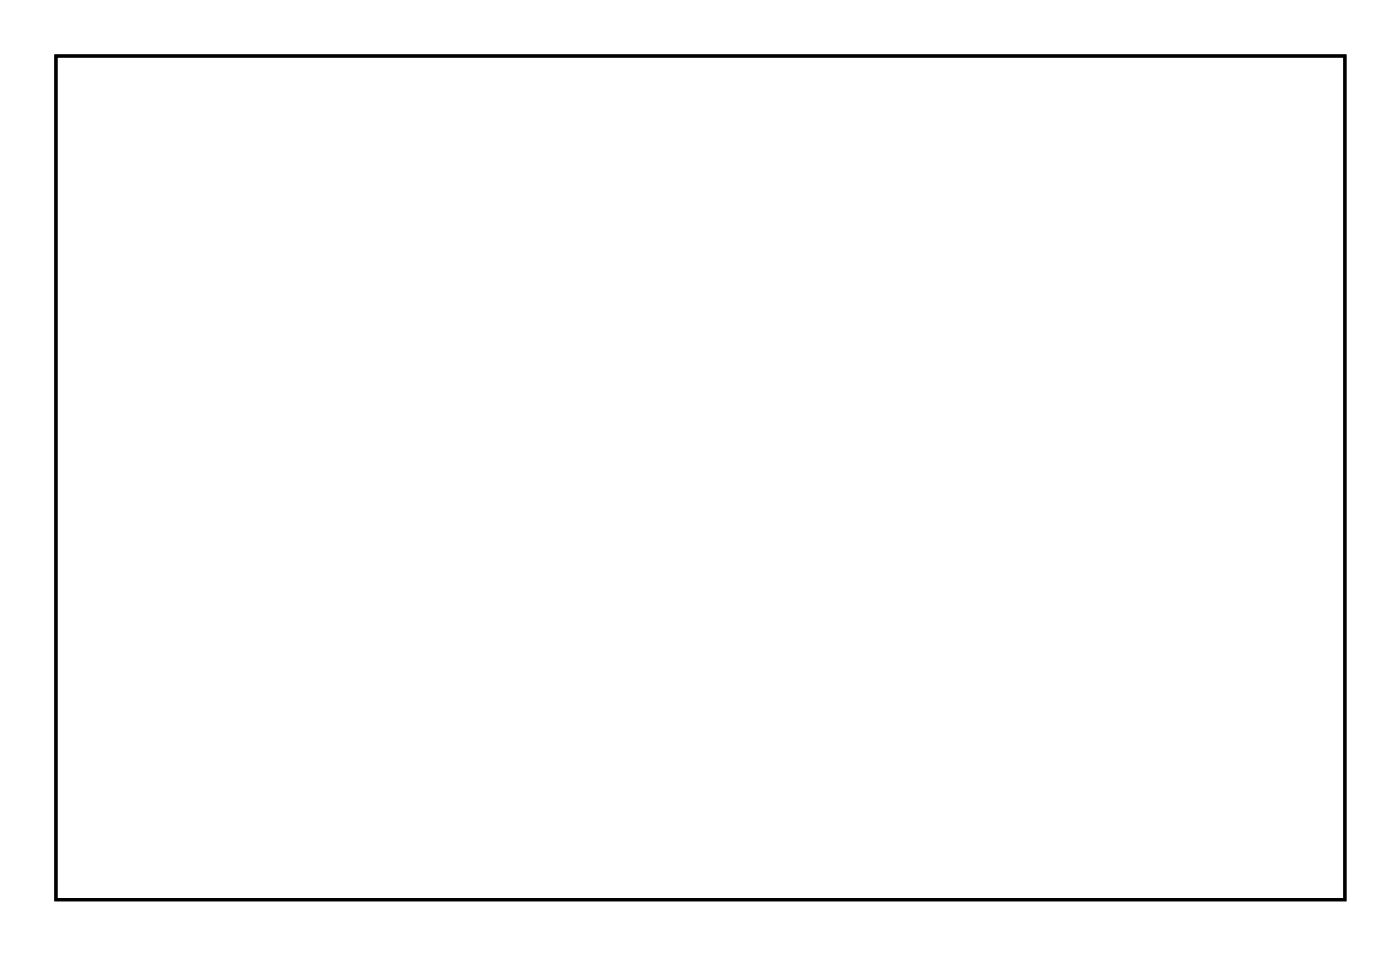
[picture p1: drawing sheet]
<svg xmlns="http://www.w3.org/2000/svg" width="91mm" height="62mm" viewBox="0 0 91 62" stroke-linecap="round" stroke-linejoin="round" font-family="sans-serif">
<path d="M3.6 3.6h83.8v54.8h-83.8z" fill="none" stroke="#000" stroke-width=".2"/>
<circle cx="64.7" cy="24.7" r=".8" fill="#fff"/>
<circle cx="64.7" cy="24.7" r=".8" fill="none" stroke="#fff" stroke-width=".76" stroke-linecap="butt"/>
<circle cx="62.1" cy="24.7" r=".8" fill="#fff"/>
<circle cx="62.1" cy="24.7" r=".8" fill="none" stroke="#fff" stroke-width=".76" stroke-linecap="butt"/>
<circle cx="59.6" cy="24.7" r=".8" fill="#fff"/>
<circle cx="59.6" cy="24.7" r=".8" fill="none" stroke="#fff" stroke-width=".76" stroke-linecap="butt"/>
<circle cx="57.1" cy="24.7" r=".8" fill="#fff"/>
<circle cx="57.1" cy="24.7" r=".8" fill="none" stroke="#fff" stroke-width=".76" stroke-linecap="butt"/>
<circle cx="54.5" cy="24.7" r=".8" fill="#fff"/>
<circle cx="54.5" cy="24.7" r=".8" fill="none" stroke="#fff" stroke-width=".76" stroke-linecap="butt"/>
<circle cx="52" cy="24.7" r=".8" fill="#fff"/>
<circle cx="52" cy="24.7" r=".8" fill="none" stroke="#fff" stroke-width=".76" stroke-linecap="butt"/>
<circle cx="49.4" cy="24.7" r=".8" fill="#fff"/>
<circle cx="49.4" cy="24.7" r=".8" fill="none" stroke="#fff" stroke-width=".76" stroke-linecap="butt"/>
<circle cx="46.9" cy="24.7" r=".8" fill="#fff"/>
<circle cx="46.9" cy="24.7" r=".8" fill="none" stroke="#fff" stroke-width=".76" stroke-linecap="butt"/>
<circle cx="44.4" cy="24.7" r=".8" fill="#fff"/>
<circle cx="44.4" cy="24.7" r=".8" fill="none" stroke="#fff" stroke-width=".76" stroke-linecap="butt"/>
<circle cx="41.8" cy="24.7" r=".8" fill="#fff"/>
<circle cx="41.8" cy="24.7" r=".8" fill="none" stroke="#fff" stroke-width=".76" stroke-linecap="butt"/>
<circle cx="39.3" cy="24.7" r=".8" fill="#fff"/>
<circle cx="39.3" cy="24.7" r=".8" fill="none" stroke="#fff" stroke-width=".76" stroke-linecap="butt"/>
<circle cx="36.7" cy="24.7" r=".8" fill="#fff"/>
<circle cx="36.7" cy="24.7" r=".8" fill="none" stroke="#fff" stroke-width=".76" stroke-linecap="butt"/>
<circle cx="34.2" cy="24.7" r=".8" fill="#fff"/>
<circle cx="34.2" cy="24.7" r=".8" fill="none" stroke="#fff" stroke-width=".76" stroke-linecap="butt"/>
<circle cx="31.7" cy="24.7" r=".8" fill="#fff"/>
<circle cx="31.7" cy="24.7" r=".8" fill="none" stroke="#fff" stroke-width=".76" stroke-linecap="butt"/>
<circle cx="29.1" cy="24.7" r=".8" fill="#fff"/>
<circle cx="29.1" cy="24.7" r=".8" fill="none" stroke="#fff" stroke-width=".76" stroke-linecap="butt"/>
<circle cx="64.7" cy="43" r=".8" fill="#fff"/>
<circle cx="64.7" cy="43" r=".8" fill="none" stroke="#fff" stroke-width=".76" stroke-linecap="butt"/>
<circle cx="62.1" cy="43" r=".8" fill="#fff"/>
<circle cx="62.1" cy="43" r=".8" fill="none" stroke="#fff" stroke-width=".76" stroke-linecap="butt"/>
<circle cx="59.6" cy="43" r=".8" fill="#fff"/>
<circle cx="59.6" cy="43" r=".8" fill="none" stroke="#fff" stroke-width=".76" stroke-linecap="butt"/>
<circle cx="57.1" cy="43" r=".8" fill="#fff"/>
<circle cx="57.1" cy="43" r=".8" fill="none" stroke="#fff" stroke-width=".76" stroke-linecap="butt"/>
<circle cx="54.5" cy="43" r=".8" fill="#fff"/>
<circle cx="54.5" cy="43" r=".8" fill="none" stroke="#fff" stroke-width=".76" stroke-linecap="butt"/>
<circle cx="52" cy="43" r=".8" fill="#fff"/>
<circle cx="52" cy="43" r=".8" fill="none" stroke="#fff" stroke-width=".76" stroke-linecap="butt"/>
<circle cx="49.4" cy="43" r=".8" fill="#fff"/>
<circle cx="49.4" cy="43" r=".8" fill="none" stroke="#fff" stroke-width=".76" stroke-linecap="butt"/>
<circle cx="46.9" cy="43" r=".8" fill="#fff"/>
<circle cx="46.9" cy="43" r=".8" fill="none" stroke="#fff" stroke-width=".76" stroke-linecap="butt"/>
<circle cx="44.4" cy="43" r=".8" fill="#fff"/>
<circle cx="44.4" cy="43" r=".8" fill="none" stroke="#fff" stroke-width=".76" stroke-linecap="butt"/>
<circle cx="41.8" cy="43" r=".8" fill="#fff"/>
<circle cx="41.8" cy="43" r=".8" fill="none" stroke="#fff" stroke-width=".76" stroke-linecap="butt"/>
<circle cx="39.3" cy="43" r=".8" fill="#fff"/>
<circle cx="39.3" cy="43" r=".8" fill="none" stroke="#fff" stroke-width=".76" stroke-linecap="butt"/>
<circle cx="36.7" cy="43" r=".8" fill="#fff"/>
<circle cx="36.7" cy="43" r=".8" fill="none" stroke="#fff" stroke-width=".76" stroke-linecap="butt"/>
<circle cx="34.2" cy="43" r=".8" fill="#fff"/>
<circle cx="34.2" cy="43" r=".8" fill="none" stroke="#fff" stroke-width=".76" stroke-linecap="butt"/>
<circle cx="31.7" cy="43" r=".8" fill="#fff"/>
<circle cx="31.7" cy="43" r=".8" fill="none" stroke="#fff" stroke-width=".76" stroke-linecap="butt"/>
<circle cx="29.1" cy="43" r=".8" fill="#fff"/>
<circle cx="29.1" cy="43" r=".8" fill="none" stroke="#fff" stroke-width=".76" stroke-linecap="butt"/>
<circle cx="85" cy="50.6" r=".8" fill="#fff"/>
<circle cx="85" cy="50.6" r=".8" fill="none" stroke="#fff" stroke-width=".76" stroke-linecap="butt"/>
<circle cx="82.5" cy="50.6" r=".8" fill="#fff"/>
<circle cx="82.5" cy="50.6" r=".8" fill="none" stroke="#fff" stroke-width=".76" stroke-linecap="butt"/>
<circle cx="79.9" cy="50.6" r=".8" fill="#fff"/>
<circle cx="79.9" cy="50.6" r=".8" fill="none" stroke="#fff" stroke-width=".76" stroke-linecap="butt"/>
<circle cx="77.4" cy="50.6" r=".8" fill="#fff"/>
<circle cx="77.4" cy="50.6" r=".8" fill="none" stroke="#fff" stroke-width=".76" stroke-linecap="butt"/>
<circle cx="74.8" cy="50.6" r=".8" fill="#fff"/>
<circle cx="74.8" cy="50.6" r=".8" fill="none" stroke="#fff" stroke-width=".76" stroke-linecap="butt"/>
<circle cx="72.3" cy="50.6" r=".8" fill="#fff"/>
<circle cx="72.3" cy="50.6" r=".8" fill="none" stroke="#fff" stroke-width=".76" stroke-linecap="butt"/>
<circle cx="69.8" cy="50.6" r=".8" fill="#fff"/>
<circle cx="69.8" cy="50.6" r=".8" fill="none" stroke="#fff" stroke-width=".76" stroke-linecap="butt"/>
<circle cx="67.2" cy="50.6" r=".8" fill="#fff"/>
<circle cx="67.2" cy="50.6" r=".8" fill="none" stroke="#fff" stroke-width=".76" stroke-linecap="butt"/>
<circle cx="64.7" cy="50.6" r=".8" fill="#fff"/>
<circle cx="64.7" cy="50.6" r=".8" fill="none" stroke="#fff" stroke-width=".76" stroke-linecap="butt"/>
<circle cx="62.1" cy="50.6" r=".8" fill="#fff"/>
<circle cx="62.1" cy="50.6" r=".8" fill="none" stroke="#fff" stroke-width=".76" stroke-linecap="butt"/>
<circle cx="85" cy="48.1" r=".8" fill="#fff"/>
<circle cx="85" cy="48.1" r=".8" fill="none" stroke="#fff" stroke-width=".76" stroke-linecap="butt"/>
<circle cx="82.5" cy="48.1" r=".8" fill="#fff"/>
<circle cx="82.5" cy="48.1" r=".8" fill="none" stroke="#fff" stroke-width=".76" stroke-linecap="butt"/>
<circle cx="79.9" cy="48.1" r=".8" fill="#fff"/>
<circle cx="79.9" cy="48.1" r=".8" fill="none" stroke="#fff" stroke-width=".76" stroke-linecap="butt"/>
<circle cx="77.4" cy="48.1" r=".8" fill="#fff"/>
<circle cx="77.4" cy="48.1" r=".8" fill="none" stroke="#fff" stroke-width=".76" stroke-linecap="butt"/>
<circle cx="74.8" cy="48.1" r=".8" fill="#fff"/>
<circle cx="74.8" cy="48.1" r=".8" fill="none" stroke="#fff" stroke-width=".76" stroke-linecap="butt"/>
<circle cx="72.3" cy="48.1" r=".8" fill="#fff"/>
<circle cx="72.3" cy="48.1" r=".8" fill="none" stroke="#fff" stroke-width=".76" stroke-linecap="butt"/>
<circle cx="69.8" cy="48.1" r=".8" fill="#fff"/>
<circle cx="69.8" cy="48.1" r=".8" fill="none" stroke="#fff" stroke-width=".76" stroke-linecap="butt"/>
<circle cx="67.2" cy="48.1" r=".8" fill="#fff"/>
<circle cx="67.2" cy="48.1" r=".8" fill="none" stroke="#fff" stroke-width=".76" stroke-linecap="butt"/>
<circle cx="64.7" cy="48.1" r=".8" fill="#fff"/>
<circle cx="64.7" cy="48.1" r=".8" fill="none" stroke="#fff" stroke-width=".76" stroke-linecap="butt"/>
<circle cx="62.1" cy="48.1" r=".8" fill="#fff"/>
<circle cx="62.1" cy="48.1" r=".8" fill="none" stroke="#fff" stroke-width=".76" stroke-linecap="butt"/>
<circle cx="44.4" cy="49.1" r=".8" fill="#fff"/>
<circle cx="44.4" cy="49.1" r=".8" fill="none" stroke="#fff" stroke-width=".76" stroke-linecap="butt"/>
<circle cx="46.9" cy="49.1" r=".8" fill="#fff"/>
<circle cx="46.9" cy="49.1" r=".8" fill="none" stroke="#fff" stroke-width=".76" stroke-linecap="butt"/>
<circle cx="49.4" cy="49.1" r=".8" fill="#fff"/>
<circle cx="49.4" cy="49.1" r=".8" fill="none" stroke="#fff" stroke-width=".76" stroke-linecap="butt"/>
<circle cx="52" cy="49.1" r=".8" fill="#fff"/>
<circle cx="52" cy="49.1" r=".8" fill="none" stroke="#fff" stroke-width=".76" stroke-linecap="butt"/>
<circle cx="54.5" cy="49.1" r=".8" fill="#fff"/>
<circle cx="54.5" cy="49.1" r=".8" fill="none" stroke="#fff" stroke-width=".76" stroke-linecap="butt"/>
<circle cx="57.1" cy="49.1" r=".8" fill="#fff"/>
<circle cx="57.1" cy="49.1" r=".8" fill="none" stroke="#fff" stroke-width=".76" stroke-linecap="butt"/>
<circle cx="44.4" cy="46.1" r=".8" fill="#fff"/>
<circle cx="44.4" cy="46.1" r=".8" fill="none" stroke="#fff" stroke-width=".76" stroke-linecap="butt"/>
<circle cx="46.9" cy="46.1" r=".8" fill="#fff"/>
<circle cx="46.9" cy="46.1" r=".8" fill="none" stroke="#fff" stroke-width=".76" stroke-linecap="butt"/>
<circle cx="49.4" cy="46.1" r=".8" fill="#fff"/>
<circle cx="49.4" cy="46.1" r=".8" fill="none" stroke="#fff" stroke-width=".76" stroke-linecap="butt"/>
<circle cx="52" cy="46.1" r=".8" fill="#fff"/>
<circle cx="52" cy="46.1" r=".8" fill="none" stroke="#fff" stroke-width=".76" stroke-linecap="butt"/>
<circle cx="54.5" cy="46.1" r=".8" fill="#fff"/>
<circle cx="54.5" cy="46.1" r=".8" fill="none" stroke="#fff" stroke-width=".76" stroke-linecap="butt"/>
<circle cx="57.1" cy="46.1" r=".8" fill="#fff"/>
<circle cx="57.1" cy="46.1" r=".8" fill="none" stroke="#fff" stroke-width=".76" stroke-linecap="butt"/>
<circle cx="18.5" cy="8.5" r=".8" fill="#fff"/>
<circle cx="18.5" cy="8.5" r=".8" fill="none" stroke="#fff" stroke-width=".76" stroke-linecap="butt"/>
<circle cx="46.4" cy="8.5" r=".8" fill="#fff"/>
<circle cx="46.4" cy="8.5" r=".8" fill="none" stroke="#fff" stroke-width=".76" stroke-linecap="butt"/>
<circle cx="76.9" cy="8.5" r="1" fill="#fff"/>
<circle cx="76.9" cy="8.5" r="1" fill="none" stroke="#fff" stroke-width=".76" stroke-linecap="butt"/>
<circle cx="13.4" cy="48.6" r=".8" fill="#fff"/>
<circle cx="13.4" cy="48.6" r=".8" fill="none" stroke="#fff" stroke-width=".76" stroke-linecap="butt"/>
<circle cx="10.8" cy="48.6" r=".8" fill="#fff"/>
<circle cx="10.8" cy="48.6" r=".8" fill="none" stroke="#fff" stroke-width=".76" stroke-linecap="butt"/>
<circle cx="54" cy="14.6" r=".8" fill="#fff"/>
<circle cx="54" cy="14.6" r=".8" fill="none" stroke="#fff" stroke-width=".76" stroke-linecap="butt"/>
<circle cx="51.5" cy="14.6" r=".8" fill="#fff"/>
<circle cx="51.5" cy="14.6" r=".8" fill="none" stroke="#fff" stroke-width=".76" stroke-linecap="butt"/>
<circle cx="48.9" cy="14.6" r=".8" fill="#fff"/>
<circle cx="48.9" cy="14.6" r=".8" fill="none" stroke="#fff" stroke-width=".76" stroke-linecap="butt"/>
<circle cx="46.4" cy="14.6" r=".8" fill="#fff"/>
<circle cx="46.4" cy="14.6" r=".8" fill="none" stroke="#fff" stroke-width=".76" stroke-linecap="butt"/>
<circle cx="43.9" cy="14.6" r=".8" fill="#fff"/>
<circle cx="43.9" cy="14.6" r=".8" fill="none" stroke="#fff" stroke-width=".76" stroke-linecap="butt"/>
<circle cx="41.3" cy="14.6" r=".8" fill="#fff"/>
<circle cx="41.3" cy="14.6" r=".8" fill="none" stroke="#fff" stroke-width=".76" stroke-linecap="butt"/>
<circle cx="26.1" cy="14.6" r=".8" fill="#fff"/>
<circle cx="26.1" cy="14.6" r=".8" fill="none" stroke="#fff" stroke-width=".76" stroke-linecap="butt"/>
<circle cx="23.5" cy="14.6" r=".8" fill="#fff"/>
<circle cx="23.5" cy="14.6" r=".8" fill="none" stroke="#fff" stroke-width=".76" stroke-linecap="butt"/>
<circle cx="21" cy="14.6" r=".8" fill="#fff"/>
<circle cx="21" cy="14.6" r=".8" fill="none" stroke="#fff" stroke-width=".76" stroke-linecap="butt"/>
<circle cx="18.5" cy="14.6" r=".8" fill="#fff"/>
<circle cx="18.5" cy="14.6" r=".8" fill="none" stroke="#fff" stroke-width=".76" stroke-linecap="butt"/>
<circle cx="15.9" cy="14.6" r=".8" fill="#fff"/>
<circle cx="15.9" cy="14.6" r=".8" fill="none" stroke="#fff" stroke-width=".76" stroke-linecap="butt"/>
<circle cx="13.4" cy="14.6" r=".8" fill="#fff"/>
<circle cx="13.4" cy="14.6" r=".8" fill="none" stroke="#fff" stroke-width=".76" stroke-linecap="butt"/>
<circle cx="82" cy="14.6" r=".8" fill="#fff"/>
<circle cx="82" cy="14.6" r=".8" fill="none" stroke="#fff" stroke-width=".76" stroke-linecap="butt"/>
<circle cx="79.4" cy="14.6" r=".8" fill="#fff"/>
<circle cx="79.4" cy="14.6" r=".8" fill="none" stroke="#fff" stroke-width=".76" stroke-linecap="butt"/>
<circle cx="76.9" cy="14.6" r=".8" fill="#fff"/>
<circle cx="76.9" cy="14.6" r=".8" fill="none" stroke="#fff" stroke-width=".76" stroke-linecap="butt"/>
<circle cx="74.3" cy="14.6" r=".8" fill="#fff"/>
<circle cx="74.3" cy="14.6" r=".8" fill="none" stroke="#fff" stroke-width=".76" stroke-linecap="butt"/>
<circle cx="71.8" cy="14.6" r=".8" fill="#fff"/>
<circle cx="71.8" cy="14.6" r=".8" fill="none" stroke="#fff" stroke-width=".76" stroke-linecap="butt"/>
<circle cx="69.3" cy="14.6" r=".8" fill="#fff"/>
<circle cx="69.3" cy="14.6" r=".8" fill="none" stroke="#fff" stroke-width=".76" stroke-linecap="butt"/>
<circle cx="20" cy="26.3" r=".8" fill="#fff"/>
<circle cx="20" cy="26.3" r=".8" fill="none" stroke="#fff" stroke-width=".76" stroke-linecap="butt"/>
<circle cx="20" cy="28.8" r=".8" fill="#fff"/>
<circle cx="20" cy="28.8" r=".8" fill="none" stroke="#fff" stroke-width=".76" stroke-linecap="butt"/>
</svg>
